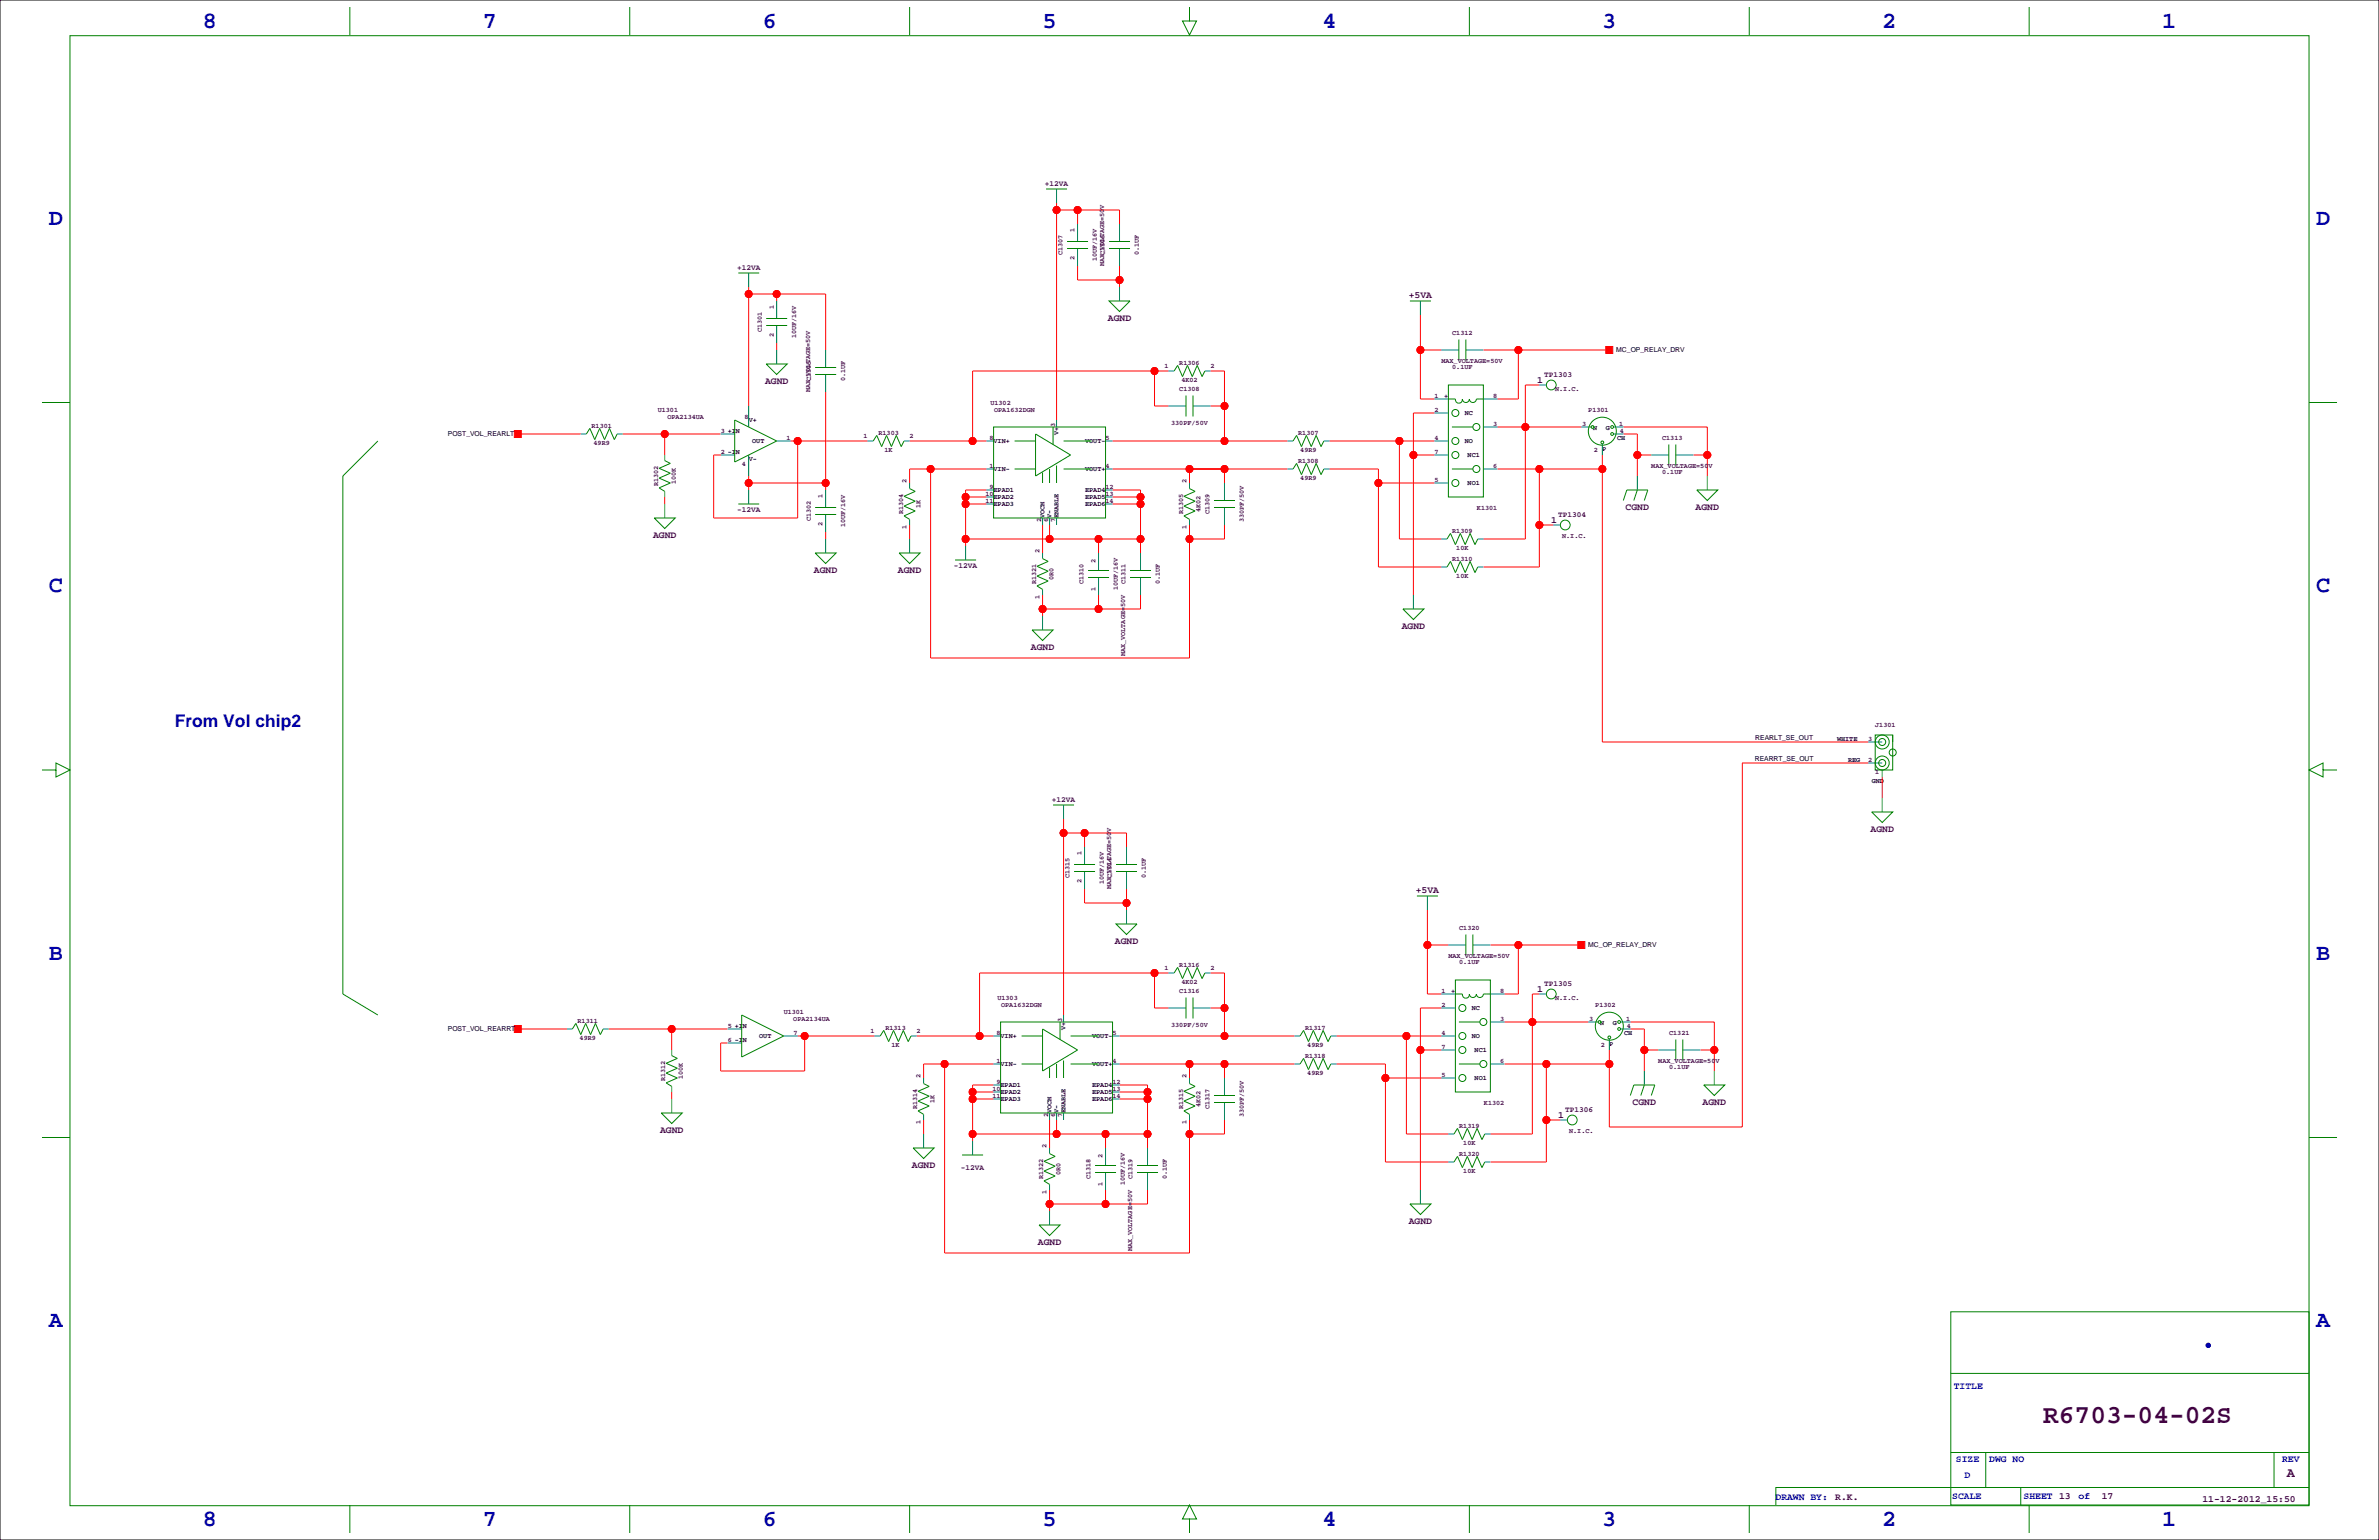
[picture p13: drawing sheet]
<svg xmlns="http://www.w3.org/2000/svg" width="864mm" height="559mm" viewBox="0 0 864 559" stroke-linecap="round" stroke-linejoin="round" font-family="sans-serif">
<defs><g id="words">
<text font-size="9.5" fill="#400040" x="741.7" y="516.5">R6703-04-02S</text>
<g font-size="8.5" fill="#0000a0">
<text x="73.7" y="10">8</text>
<text x="175.3" y="10">7</text>
<text x="276.9" y="10">6</text>
<text x="378.5" y="10">5</text>
<text x="480.1" y="10">4</text>
<text x="581.7" y="10">3</text>
<text x="683.3" y="10">2</text>
<text x="784.9" y="10">1</text>
<text x="17.8" y="81.6">D</text>
<text x="840.7" y="81.6">D</text>
<text x="17.8" y="215">C</text>
<text x="840.7" y="215">C</text>
<text x="17.8" y="348.3">B</text>
<text x="840.7" y="348.3">B</text>
<text x="17.8" y="481.7">A</text>
<text x="840.7" y="481.7">A</text>
<text x="73.7" y="553.8">8</text>
<text x="175.3" y="553.8">7</text>
<text x="276.9" y="553.8">6</text>
<text x="378.5" y="553.8">5</text>
<text x="480.1" y="553.8">4</text>
<text x="581.7" y="553.8">3</text>
<text x="683.3" y="553.8">2</text>
<text x="784.9" y="553.8">1</text>
</g>
<text font-size="6.3" fill="#00c" x="63.4" y="263.6">From Vol chip2</text>
<text font-size="4.9" fill="#400040" x="830.1" y="536.1">A</text>
<g font-size="3.5" fill="#400040">
<text x="511.4" y="108.2">+5VA</text>
<text x="402.2" y="116.3">AGND</text>
<text x="277.7" y="139.2">AGND</text>
<text x="558" y="138.9">1</text>
<text x="590.1" y="184.9">CGND</text>
<text x="615.5" y="184.9">AGND</text>
<text x="563" y="189.7">1</text>
<text x="237.1" y="195">AGND</text>
<text x="295.5" y="207.7">AGND</text>
<text x="326" y="207.7">AGND</text>
<text x="508.8" y="228.1">AGND</text>
<text x="374.2" y="235.7">AGND</text>
<text x="679" y="301.7">AGND</text>
<text x="513.9" y="324.1">+5VA</text>
<text x="404.7" y="342.4">AGND</text>
<text x="558" y="359.9">1</text>
<text x="592.7" y="400.8">CGND</text>
<text x="618.1" y="400.8">AGND</text>
<text x="565.6" y="405.6">1</text>
<text x="239.6" y="410.9">AGND</text>
<text x="331" y="423.6">AGND</text>
<text x="511.4" y="444">AGND</text>
<text x="376.8" y="451.6">AGND</text>
<text x="666.2" y="544.4">R.K.</text>
<text x="762.9" y="544">17</text>
<text x="799.5" y="544.9">11-12-2012_15:50</text>
</g>
<g font-size="3.5" fill="#0000a0">
<text x="709.2" y="504.2">TITLE</text>
<text x="710" y="530.6">SIZE</text>
<text x="722.1" y="530.6">DWG NO</text>
<text x="828.4" y="530.6">REV</text>
<text x="713.2" y="536.2">D</text>
<text x="644.5" y="544.3">DRAWN BY:</text>
<text x="708.7" y="544">SCALE</text>
<text x="734.6" y="544">SHEET 13</text>
<text x="754.5" y="544">of</text>
</g>
<g font-size="2.8" fill="#400040">
<text x="379.3" y="67.3">+12VA</text>
<text x="267.5" y="97.8">+12VA</text>
<text x="560.6" y="136.9">TP1303</text>
<text x="267.5" y="185.7">-12VA</text>
<text x="565.7" y="187.7">TP1304</text>
<text x="346.3" y="206">-12VA</text>
<text x="381.8" y="290.9">+12VA</text>
<text x="560.6" y="357.9">TP1305</text>
<text x="568.2" y="403.6">TP1306</text>
<text x="348.8" y="424.5">-12VA</text>
</g>
<g font-size="2.5" fill="#400040">
<text x="390.1" y="84.3" transform="rotate(-90 390.1 84.3)">1</text>
<text x="385.8" y="92.6" transform="rotate(-90 385.8 92.6)">C1307</text>
<text x="390.1" y="94.4" transform="rotate(-90 390.1 94.4)">2</text>
<text x="398.2" y="94.8" transform="rotate(-90 398.2 94.8)">10UF/16V</text>
<text x="401" y="92.6" transform="rotate(-90 401 92.6)">C1306</text>
<text x="413.4" y="92.6" transform="rotate(-90 413.4 92.6)">0.1UF</text>
<text x="400.8" y="96.5" transform="rotate(-90 400.8 96.5)">MAX_VOLTAGE=50V</text>
<text x="280.9" y="112.3" transform="rotate(-90 280.9 112.3)">1</text>
<text x="276.5" y="120.5" transform="rotate(-90 276.5 120.5)">C1301</text>
<text x="280.9" y="122.4" transform="rotate(-90 280.9 122.4)">2</text>
<text x="289" y="122.8" transform="rotate(-90 289 122.8)">10UF/16V</text>
<text x="527.2" y="121.6">C1312</text>
<text x="523.2" y="131.6">MAX_VOLTAGE=50V</text>
<text x="422.7" y="133.5">1</text>
<text x="428.1" y="132.3">R1306</text>
<text x="439.4" y="133.5">2</text>
<text x="527.2" y="134">0.1UF</text>
<text x="294.1" y="142.2" transform="rotate(-90 294.1 142.2)">MAX_VOLTAGE=50V</text>
<text x="294.3" y="138.3" transform="rotate(-90 294.3 138.3)">C1305</text>
<text x="306.8" y="138.3" transform="rotate(-90 306.8 138.3)">0.1UF</text>
<text x="428.1" y="141.9">C1308</text>
<text x="428.8" y="138.6">4K02</text>
<text x="564.5" y="141.7">N.I.C.</text>
<text x="238.8" y="149.4">U1301</text>
<text x="359.5" y="146.8">U1302</text>
<text x="360.9" y="149.4">OPA1632DGN</text>
<text x="520.7" y="144.3">1</text>
<text x="520.7" y="149.4">2</text>
<text x="542.1" y="144.3">8</text>
<text x="576.6" y="149.4">P1301</text>
<text x="214.7" y="155.1">R1301</text>
<text x="242.3" y="151.9">OPA2134UA</text>
<text x="270.3" y="151.9">8</text>
<text x="383" y="154.9" transform="rotate(-90 383 154.9)">3</text>
<text x="425.1" y="154.4">330PF/50V</text>
<text x="542.1" y="154.4">3</text>
<text x="574.3" y="154.4">3</text>
<text x="587.8" y="154.4">1</text>
<text x="215.5" y="161.5">49R9</text>
<text x="261.6" y="157">3 +IN</text>
<text x="285.5" y="159.5">1</text>
<text x="313.5" y="158.9">1</text>
<text x="318.9" y="157.7">R1303</text>
<text x="330.2" y="158.9">2</text>
<text x="359.2" y="159.5">8</text>
<text x="401.3" y="159.5">5</text>
<text x="471.3" y="157.7">R1307</text>
<text x="520.7" y="159.5">4</text>
<text x="588.1" y="157">4</text>
<text x="603.4" y="159.7">C1313</text>
<text x="261.6" y="164.6">2 -IN</text>
<text x="321.1" y="164">1K</text>
<text x="471.3" y="167.8">R1308</text>
<text x="472" y="164">49R9</text>
<text x="520.7" y="164.6">7</text>
<text x="578.6" y="164.2">2</text>
<text x="269.2" y="169.3">4</text>
<text x="359.2" y="169.7">1</text>
<text x="401.3" y="169.7">4</text>
<text x="542.1" y="169.7">6</text>
<text x="599.4" y="169.7">MAX_VOLTAGE=50V</text>
<text x="603.4" y="172.1">0.1UF</text>
<text x="238.9" y="176.4" transform="rotate(-90 238.9 176.4)">R1302</text>
<text x="245.3" y="175.7" transform="rotate(-90 245.3 175.7)">100K</text>
<text x="329.1" y="175.3" transform="rotate(-90 329.1 175.3)">2</text>
<text x="357.7" y="179.8">10</text>
<text x="359.2" y="177.3">9</text>
<text x="401.3" y="179.8">13</text>
<text x="401.3" y="177.3">12</text>
<text x="430.7" y="175.3" transform="rotate(-90 430.7 175.3)">2</text>
<text x="472" y="174.2">49R9</text>
<text x="520.7" y="174.8">5</text>
<text x="298.6" y="180.8" transform="rotate(-90 298.6 180.8)">1</text>
<text x="334.2" y="184.4" transform="rotate(-90 334.2 184.4)">1K</text>
<text x="357.7" y="182.4">11</text>
<text x="401.3" y="182.4">14</text>
<text x="435.8" y="185.8" transform="rotate(-90 435.8 185.8)">4K02</text>
<text x="536.2" y="184.9">K1301</text>
<text x="294.3" y="189.1" transform="rotate(-90 294.3 189.1)">C1302</text>
<text x="298.6" y="191" transform="rotate(-90 298.6 191)">2</text>
<text x="306.8" y="191.3" transform="rotate(-90 306.8 191.3)">10UF/16V</text>
<text x="327.8" y="186.6" transform="rotate(-90 327.8 186.6)">R1304</text>
<text x="329.1" y="192" transform="rotate(-90 329.1 192)">1</text>
<text x="378" y="189.4" transform="rotate(-90 378 189.4)">2</text>
<text x="380.5" y="189.4" transform="rotate(-90 380.5 189.4)">6</text>
<text x="383" y="189.4" transform="rotate(-90 383 189.4)">7</text>
<text x="429.4" y="186.6" transform="rotate(-90 429.4 186.6)">R1305</text>
<text x="430.7" y="192" transform="rotate(-90 430.7 192)">1</text>
<text x="439.1" y="186.6" transform="rotate(-90 439.1 186.6)">C1309</text>
<text x="451.5" y="189.5" transform="rotate(-90 451.5 189.5)">330PF/50V</text>
<text x="527.2" y="193.2">R1309</text>
<text x="567.1" y="195.1">N.I.C.</text>
<text x="377.4" y="200.7" transform="rotate(-90 377.4 200.7)">2</text>
<text x="527.2" y="203.4">R1310</text>
<text x="528.6" y="199.6">10K</text>
<text x="397.7" y="204.2" transform="rotate(-90 397.7 204.2)">2</text>
<text x="528.6" y="209.7">10K</text>
<text x="376.1" y="212" transform="rotate(-90 376.1 212)">R1321</text>
<text x="382.5" y="210.5" transform="rotate(-90 382.5 210.5)">0R0</text>
<text x="393.4" y="212" transform="rotate(-90 393.4 212)">C1310</text>
<text x="397.7" y="214.3" transform="rotate(-90 397.7 214.3)">1</text>
<text x="405.8" y="214.2" transform="rotate(-90 405.8 214.2)">10UF/16V</text>
<text x="408.6" y="212" transform="rotate(-90 408.6 212)">C1311</text>
<text x="421.1" y="212" transform="rotate(-90 421.1 212)">0.1UF</text>
<text x="377.4" y="217.4" transform="rotate(-90 377.4 217.4)">1</text>
<text x="408.4" y="238.1" transform="rotate(-90 408.4 238.1)">MAX_VOLTAGE=50V</text>
<text x="680.7" y="263.7">J1301</text>
<text x="678.2" y="268.7">3</text>
<text x="678.2" y="276.4">2</text>
<text x="680.7" y="281">1</text>
<text x="392.6" y="310.4" transform="rotate(-90 392.6 310.4)">1</text>
<text x="388.3" y="318.7" transform="rotate(-90 388.3 318.7)">C1315</text>
<text x="392.6" y="320.5" transform="rotate(-90 392.6 320.5)">2</text>
<text x="400.7" y="320.9" transform="rotate(-90 400.7 320.9)">10UF/16V</text>
<text x="403.4" y="322.6" transform="rotate(-90 403.4 322.6)">MAX_VOLTAGE=50V</text>
<text x="403.5" y="318.7" transform="rotate(-90 403.5 318.7)">C1314</text>
<text x="416" y="318.7" transform="rotate(-90 416 318.7)">0.1UF</text>
<text x="529.7" y="337.5">C1320</text>
<text x="525.8" y="347.5">MAX_VOLTAGE=50V</text>
<text x="422.7" y="352">1</text>
<text x="428.1" y="350.7">R1316</text>
<text x="439.4" y="352">2</text>
<text x="529.7" y="349.9">0.1UF</text>
<text x="428.8" y="357.1">4K02</text>
<text x="362.1" y="362.7">U1303</text>
<text x="363.4" y="365.3">OPA1632DGN</text>
<text x="428.1" y="360.4">C1316</text>
<text x="523.2" y="360.2">1</text>
<text x="523.2" y="365.3">2</text>
<text x="544.6" y="360.2">8</text>
<text x="564.5" y="362.7">N.I.C.</text>
<text x="579.1" y="365.3">P1302</text>
<text x="209.7" y="371">R1311</text>
<text x="284.5" y="367.8">U1301</text>
<text x="288" y="370.3">OPA2134UA</text>
<text x="385.6" y="370.8" transform="rotate(-90 385.6 370.8)">3</text>
<text x="544.6" y="370.3">3</text>
<text x="576.8" y="370.3">3</text>
<text x="590.3" y="370.3">1</text>
<text x="210.4" y="377.4">49R9</text>
<text x="264.2" y="372.9">5 +IN</text>
<text x="264.2" y="378">6 -IN</text>
<text x="288.1" y="375.4">7</text>
<text x="316" y="374.8">1</text>
<text x="321.4" y="373.6">R1313</text>
<text x="332.7" y="374.8">2</text>
<text x="361.7" y="375.4">8</text>
<text x="403.9" y="375.4">5</text>
<text x="425.1" y="372.8">330PF/50V</text>
<text x="473.8" y="373.6">R1317</text>
<text x="523.2" y="375.4">4</text>
<text x="590.6" y="372.9">4</text>
<text x="605.9" y="375.6">C1321</text>
<text x="323.6" y="379.9">1K</text>
<text x="473.8" y="383.7">R1318</text>
<text x="474.6" y="379.9">49R9</text>
<text x="523.2" y="380.5">7</text>
<text x="581.2" y="380.1">2</text>
<text x="361.7" y="385.6">1</text>
<text x="403.9" y="385.6">4</text>
<text x="544.6" y="385.6">6</text>
<text x="602" y="385.6">MAX_VOLTAGE=50V</text>
<text x="605.9" y="388">0.1UF</text>
<text x="241.5" y="392.3" transform="rotate(-90 241.5 392.3)">R1312</text>
<text x="247.8" y="391.6" transform="rotate(-90 247.8 391.6)">100K</text>
<text x="334.2" y="391.2" transform="rotate(-90 334.2 391.2)">2</text>
<text x="360.3" y="395.7">10</text>
<text x="361.7" y="393.2">9</text>
<text x="403.9" y="395.7">13</text>
<text x="403.9" y="393.2">12</text>
<text x="430.7" y="391.2" transform="rotate(-90 430.7 391.2)">2</text>
<text x="474.6" y="390.1">49R9</text>
<text x="523.2" y="390.7">5</text>
<text x="339.3" y="400.3" transform="rotate(-90 339.3 400.3)">1K</text>
<text x="360.3" y="398.3">11</text>
<text x="403.9" y="398.3">14</text>
<text x="435.8" y="401.7" transform="rotate(-90 435.8 401.7)">4K02</text>
<text x="538.7" y="400.8">K1302</text>
<text x="332.9" y="402.5" transform="rotate(-90 332.9 402.5)">R1314</text>
<text x="334.2" y="407.9" transform="rotate(-90 334.2 407.9)">1</text>
<text x="380.5" y="405.3" transform="rotate(-90 380.5 405.3)">2</text>
<text x="383" y="405.3" transform="rotate(-90 383 405.3)">6</text>
<text x="385.6" y="405.3" transform="rotate(-90 385.6 405.3)">7</text>
<text x="429.4" y="402.5" transform="rotate(-90 429.4 402.5)">R1315</text>
<text x="430.7" y="407.9" transform="rotate(-90 430.7 407.9)">1</text>
<text x="439.1" y="402.5" transform="rotate(-90 439.1 402.5)">C1317</text>
<text x="451.5" y="405.4" transform="rotate(-90 451.5 405.4)">330PF/50V</text>
<text x="529.7" y="409.1">R1319</text>
<text x="569.6" y="411">N.I.C.</text>
<text x="379.9" y="416.6" transform="rotate(-90 379.9 416.6)">2</text>
<text x="529.7" y="419.3">R1320</text>
<text x="531.2" y="415.5">10K</text>
<text x="400.2" y="420.1" transform="rotate(-90 400.2 420.1)">2</text>
<text x="531.2" y="425.6">10K</text>
<text x="378.6" y="427.9" transform="rotate(-90 378.6 427.9)">R1322</text>
<text x="385" y="426.4" transform="rotate(-90 385 426.4)">0R0</text>
<text x="395.9" y="427.9" transform="rotate(-90 395.9 427.9)">C1318</text>
<text x="400.2" y="430.2" transform="rotate(-90 400.2 430.2)">1</text>
<text x="408.4" y="430.1" transform="rotate(-90 408.4 430.1)">10UF/16V</text>
<text x="411.2" y="427.9" transform="rotate(-90 411.2 427.9)">C1319</text>
<text x="423.6" y="427.9" transform="rotate(-90 423.6 427.9)">0.1UF</text>
<text x="379.9" y="433.3" transform="rotate(-90 379.9 433.3)">1</text>
<text x="411" y="454" transform="rotate(-90 411 454)">MAX_VOLTAGE=50V</text>
</g>
<g font-size="2.5">
<text x="586.7" y="127.9">MC_OP_RELAY_DRV</text>
<text x="524.3" y="144.3">+</text>
<text x="271.8" y="153.2">V+</text>
<text x="531.7" y="150.6">NC</text>
<text x="578.4" y="156">N</text>
<text x="582.9" y="156">G</text>
<text x="162.6" y="158.4">POST_VOL_REARLT</text>
<text x="273.1" y="160.8">OUT</text>
<text x="360.7" y="160.7">VIN+</text>
<text x="384.2" y="157.9" transform="rotate(-90 384.2 157.9)">V+</text>
<text x="393.9" y="160.7">VOUT-</text>
<text x="531.7" y="160.8">NO</text>
<text x="587" y="159.5">CH</text>
<text x="271.8" y="167.1">V-</text>
<text x="532.8" y="165.9">NC1</text>
<text x="581.7" y="163.6">P</text>
<text x="360.7" y="170.9">VIN-</text>
<text x="393.9" y="170.9">VOUT+</text>
<text x="360.7" y="178.5">EPAD1</text>
<text x="393.9" y="178.5">EPAD4</text>
<text x="532.8" y="176">NO1</text>
<text x="360.7" y="183.6">EPAD3</text>
<text x="360.7" y="181">EPAD2</text>
<text x="393.9" y="183.6">EPAD6</text>
<text x="393.9" y="181">EPAD5</text>
<text x="379.2" y="188" transform="rotate(-90 379.2 188)">VOCM</text>
<text x="381.7" y="188" transform="rotate(-90 381.7 188)">V-</text>
<text x="384.2" y="188" transform="rotate(-90 384.2 188)">ENABLE</text>
<text x="637.2" y="268.5">REARLT_SE_OUT</text>
<text x="666.9" y="268.7">WHITE</text>
<text x="637" y="276.1">REARRT_SE_OUT</text>
<text x="670.9" y="276.4">REG</text>
<text x="679.5" y="284">GND</text>
<text x="576.6" y="343.8">MC_OP_RELAY_DRV</text>
<text x="526.8" y="360.2">+</text>
<text x="534.2" y="366.5">NC</text>
<text x="580.9" y="371.9">N</text>
<text x="585.5" y="371.9">G</text>
<text x="162.6" y="374.3">POST_VOL_REARRT</text>
<text x="275.6" y="376.7">OUT</text>
<text x="363.2" y="376.6">VIN+</text>
<text x="386.8" y="373.8" transform="rotate(-90 386.8 373.8)">V+</text>
<text x="396.5" y="376.6">VOUT-</text>
<text x="534.2" y="376.7">NO</text>
<text x="589.5" y="375.4">CH</text>
<text x="535.3" y="381.8">NC1</text>
<text x="584.2" y="379.5">P</text>
<text x="363.2" y="386.8">VIN-</text>
<text x="396.5" y="386.8">VOUT+</text>
<text x="363.2" y="394.4">EPAD1</text>
<text x="396.5" y="394.4">EPAD4</text>
<text x="535.3" y="391.9">NO1</text>
<text x="363.2" y="399.5">EPAD3</text>
<text x="363.2" y="396.9">EPAD2</text>
<text x="396.5" y="399.5">EPAD6</text>
<text x="396.5" y="396.9">EPAD5</text>
<text x="381.7" y="403.9" transform="rotate(-90 381.7 403.9)">VOCM</text>
<text x="384.2" y="403.9" transform="rotate(-90 384.2 403.9)">V-</text>
<text x="386.8" y="403.9" transform="rotate(-90 386.8 403.9)">ENABLE</text>
</g>
</g></defs>
<path d="M0 0h863.6v558.8h-863.6z" fill="none" stroke="#000" stroke-width=".36"/>
<g fill="none" stroke="#f00" stroke-width=".36">
<path d="M383.5 73.7v78.7M383.5 76.2h22.9v5.1M391.2 76.2v5.1M391.2 96.5v5.1h15.2M406.4 96.5v7.6M271.8 106.7h27.9v20.3M271.8 104.1v43.2M281.9 106.7v2.5M515.6 114.3v30.5h5.1M281.9 124.5v2.5M419.1 134.6v12.7h5.1M424.2 134.6h-71.1v25.4"/>
<path d="M439.4 134.6h5.1v25.4M515.6 127h7.6M538.5 127h45.7M551.2 127v17.8h-7.6M558.8 139.7h-5.1v55.9h-15.2M188 157.5h22.8M226.1 157.5h35.5M241.3 157.5v7.6M299.7 142.2v35.6M439.4 147.3h5.1M520.7 149.9h-7.6v66M543.6 154.9h30.4"/>
<path d="M589.3 154.9h30.5v17.8M589.3 157.5h5.1v15.2M271.8 175.3h27.9M271.8 172.7v5.1M287 160h28M289.6 160v28h-30.5v-22.9h2.5M330.2 160h27.9M337.8 170.2v68.6h94v-48.3M358.1 177.8h-7.6v20.3M358.1 170.2h-27.9v5.1M403.9 177.8h10.1v22.9M403.9 170.2h63.5"/>
<path d="M403.9 160h63.5M431.8 170.2v5.1M444.5 170.2v5.1M482.6 170.2h17.8v35.5h22.8M482.6 160h38.1M500.4 175.3h20.3M508 160v35.6h15.2M513.1 165.1h7.6M543.6 170.2h38.1M558.8 170.2v35.5h-20.3M581.7 165.1v104.1h96.5M594.4 165.1h5"/>
<path d="M614.7 165.1h5.1M241.3 180.3v2.6M299.7 193v2.6M330.2 190.5v5.1M350.5 180.3h7.6M350.5 182.9h7.6M350.5 195.6h63.5M378.5 190.5v10.2M381 190.5v5.1M398.8 195.6v5.1M403.9 180.3h10.1M403.9 182.9h10.1"/>
<path d="M444.5 190.5v5.1h-12.7M558.8 190.5h5.1M378.5 215.9v7.6M398.8 215.9v5.1M414 215.9v5.1h-35.5M678.2 276.9h-45.7v132h-48.3v-27.9M386.1 297.2v71.1M683.3 281.9v7.7M386.1 302.3h22.8v5M393.7 302.3v5M393.7 322.6v5.1h15.2M408.9 322.6v7.6"/>
<path d="M518.2 330.2v30.5h5M419.1 353.1v12.7h5.1M424.2 353.1h-68.6v22.8M439.4 353.1h5.1v22.8M518.2 342.9h7.6M541 342.9h33M551.2 342.9v17.8h-5.1M188 373.4h17.7M221 373.4h43.2M243.8 373.4v7.6M289.6 375.9h27.9M292.1 375.9v12.7h-30.5v-10.1h2.6"/>
<path d="M332.7 375.9h28M406.4 375.9h63.5M439.4 365.8h5.1M485.1 375.9h38.1M510.5 375.9v35.6h15.3M523.2 365.8h-7.6v66M546.1 370.8h30.5M558.8 360.7h-2.5v50.8h-15.3M591.8 370.8h30.5v17.8M591.8 373.4h5.1v15.2M243.8 396.2v2.6M342.9 386.1v68.6h88.9v-48.3"/>
<path d="M353.1 398.8h7.6M353.1 396.2h7.6M360.7 386.1h-25.4v5.1M360.7 393.7h-7.6v20.3M406.4 393.7h10.2v22.9M406.4 386.1h63.5M406.4 398.8h10.2M406.4 396.2h10.2M431.8 386.1v5.1M444.5 386.1v5.1M485.1 386.1h17.8v35.5h22.9M502.9 391.2h20.3"/>
<path d="M515.6 381h7.6M546.1 386.1h38.1M561.3 386.1v35.5h-20.3M596.9 381h5.1M617.2 381h5.1M335.3 406.4v5.1M353.1 411.5h63.5M381 406.4v10.2M383.5 406.4v5.1M401.3 411.5v5.1M444.5 406.4v5.1h-12.7M561.3 406.4h5.1"/>
<path d="M381 431.8v7.6M401.3 431.8v5.1M416.6 431.8v5.1h-35.6"/>
<circle cx="383.5" cy="76.2" r="1.27"/>
<circle cx="391.2" cy="76.2" r="1.27"/>
<circle cx="271.8" cy="106.7" r="1.27"/>
<circle cx="281.9" cy="106.7" r="1.27"/>
<circle cx="406.4" cy="101.6" r="1.27"/>
<circle cx="419.1" cy="134.6" r="1.27"/>
<circle cx="515.6" cy="127" r="1.27"/>
<circle cx="551.2" cy="127" r="1.27"/>
<circle cx="241.3" cy="157.5" r="1.27"/>
<circle cx="444.5" cy="147.3" r="1.27"/>
<circle cx="553.7" cy="154.9" r="1.27"/>
<circle cx="271.8" cy="175.3" r="1.27"/>
<circle cx="289.6" cy="160" r="1.27"/>
<circle cx="299.7" cy="175.3" r="1.27"/>
<circle cx="337.8" cy="170.2" r="1.27"/>
<circle cx="353.1" cy="160" r="1.27"/>
<circle cx="431.8" cy="170.2" r="1.27"/>
<circle cx="444.5" cy="160" r="1.27"/>
<circle cx="444.5" cy="170.2" r="1.27"/>
<circle cx="500.4" cy="175.3" r="1.27"/>
<circle cx="508" cy="160" r="1.27"/>
<circle cx="513.1" cy="165.1" r="1.27"/>
<circle cx="558.8" cy="170.2" r="1.27"/>
<circle cx="581.7" cy="170.2" r="1.27"/>
<circle cx="594.4" cy="165.1" r="1.27"/>
<circle cx="619.8" cy="165.1" r="1.27"/>
<circle cx="350.5" cy="180.3" r="1.27"/>
<circle cx="350.5" cy="182.9" r="1.27"/>
<circle cx="350.5" cy="195.6" r="1.27"/>
<circle cx="381" cy="195.6" r="1.27"/>
<circle cx="398.8" cy="195.6" r="1.27"/>
<circle cx="414" cy="180.3" r="1.27"/>
<circle cx="414" cy="182.9" r="1.27"/>
<circle cx="414" cy="195.6" r="1.27"/>
<circle cx="431.8" cy="195.6" r="1.27"/>
<circle cx="558.8" cy="190.5" r="1.27"/>
<circle cx="378.5" cy="221" r="1.27"/>
<circle cx="398.8" cy="221" r="1.27"/>
<circle cx="386.1" cy="302.3" r="1.27"/>
<circle cx="393.7" cy="302.3" r="1.27"/>
<circle cx="408.9" cy="327.7" r="1.27"/>
<circle cx="419.1" cy="353.1" r="1.27"/>
<circle cx="518.2" cy="342.9" r="1.27"/>
<circle cx="551.2" cy="342.9" r="1.27"/>
<circle cx="243.8" cy="373.4" r="1.27"/>
<circle cx="292.1" cy="375.9" r="1.27"/>
<circle cx="355.6" cy="375.9" r="1.27"/>
<circle cx="444.5" cy="365.8" r="1.27"/>
<circle cx="444.5" cy="375.9" r="1.27"/>
<circle cx="510.5" cy="375.9" r="1.27"/>
<circle cx="556.3" cy="370.8" r="1.27"/>
<circle cx="342.9" cy="386.1" r="1.27"/>
<circle cx="353.1" cy="398.8" r="1.27"/>
<circle cx="353.1" cy="396.2" r="1.27"/>
<circle cx="416.6" cy="398.8" r="1.27"/>
<circle cx="416.6" cy="396.2" r="1.27"/>
<circle cx="431.8" cy="386.1" r="1.27"/>
<circle cx="444.5" cy="386.1" r="1.27"/>
<circle cx="502.9" cy="391.2" r="1.27"/>
<circle cx="515.6" cy="381" r="1.27"/>
<circle cx="561.3" cy="386.1" r="1.27"/>
<circle cx="584.2" cy="386.1" r="1.27"/>
<circle cx="596.9" cy="381" r="1.27"/>
<circle cx="622.3" cy="381" r="1.27"/>
<circle cx="353.1" cy="411.5" r="1.27"/>
<circle cx="383.5" cy="411.5" r="1.27"/>
<circle cx="401.3" cy="411.5" r="1.27"/>
<circle cx="416.6" cy="411.5" r="1.27"/>
<circle cx="431.8" cy="411.5" r="1.27"/>
<circle cx="561.3" cy="406.4" r="1.27"/>
<circle cx="381" cy="436.9" r="1.27"/>
<circle cx="401.3" cy="436.9" r="1.27"/>
</g>
<g fill="#f00" stroke="#f00" stroke-width=".36">
<path d="M186.7 156.2h2.5v2.6h-2.5z" fill-rule="evenodd"/>
<path d="M186.7 372.1h2.5v2.5h-2.5z" fill-rule="evenodd"/>
<path d="M582.9 125.7h2.6v2.6h-2.6z" fill-rule="evenodd"/>
<path d="M572.8 341.6h2.5v2.6h-2.5z" fill-rule="evenodd"/>
<circle cx="398.8" cy="221" r="1.27"/>
<circle cx="378.5" cy="221" r="1.27"/>
<circle cx="401.3" cy="436.9" r="1.27"/>
<circle cx="381" cy="436.9" r="1.27"/>
<circle cx="299.7" cy="175.3" r="1.27"/>
<circle cx="271.8" cy="175.3" r="1.27"/>
<circle cx="281.9" cy="106.7" r="1.27"/>
<circle cx="271.8" cy="106.7" r="1.27"/>
<circle cx="431.8" cy="411.5" r="1.27"/>
<circle cx="342.9" cy="386.1" r="1.27"/>
<circle cx="401.3" cy="411.5" r="1.27"/>
<circle cx="416.6" cy="396.2" r="1.27"/>
<circle cx="416.6" cy="398.8" r="1.27"/>
<circle cx="416.6" cy="411.5" r="1.27"/>
<circle cx="383.5" cy="411.5" r="1.27"/>
<circle cx="353.1" cy="396.2" r="1.27"/>
<circle cx="353.1" cy="398.8" r="1.27"/>
<circle cx="353.1" cy="411.5" r="1.27"/>
<circle cx="391.2" cy="76.2" r="1.27"/>
<circle cx="383.5" cy="76.2" r="1.27"/>
<circle cx="398.8" cy="195.6" r="1.27"/>
<circle cx="414" cy="180.3" r="1.27"/>
<circle cx="414" cy="182.9" r="1.27"/>
<circle cx="414" cy="195.6" r="1.27"/>
<circle cx="381" cy="195.6" r="1.27"/>
<circle cx="350.5" cy="180.3" r="1.27"/>
<circle cx="350.5" cy="182.9" r="1.27"/>
<circle cx="350.5" cy="195.6" r="1.27"/>
<circle cx="431.8" cy="170.2" r="1.27"/>
<circle cx="444.5" cy="170.2" r="1.27"/>
<circle cx="444.5" cy="160" r="1.27"/>
<circle cx="444.5" cy="147.3" r="1.27"/>
<circle cx="419.1" cy="134.6" r="1.27"/>
<circle cx="353.1" cy="160" r="1.27"/>
<circle cx="431.8" cy="195.6" r="1.27"/>
<circle cx="337.8" cy="170.2" r="1.27"/>
<circle cx="502.9" cy="391.2" r="1.27"/>
<circle cx="510.5" cy="375.9" r="1.27"/>
<circle cx="553.7" cy="154.9" r="1.27"/>
<circle cx="556.3" cy="370.8" r="1.27"/>
<circle cx="406.4" cy="101.6" r="1.27"/>
<circle cx="622.3" cy="381" r="1.27"/>
<circle cx="596.9" cy="381" r="1.27"/>
<circle cx="515.6" cy="381" r="1.27"/>
<circle cx="408.9" cy="327.7" r="1.27"/>
<circle cx="518.2" cy="342.9" r="1.27"/>
<circle cx="444.5" cy="375.9" r="1.27"/>
<circle cx="444.5" cy="365.8" r="1.27"/>
<circle cx="386.1" cy="302.3" r="1.27"/>
<circle cx="393.7" cy="302.3" r="1.27"/>
<circle cx="619.8" cy="165.1" r="1.27"/>
<circle cx="594.4" cy="165.1" r="1.27"/>
<circle cx="513.1" cy="165.1" r="1.27"/>
<circle cx="515.6" cy="127" r="1.27"/>
<circle cx="419.1" cy="353.1" r="1.27"/>
<circle cx="355.6" cy="375.9" r="1.27"/>
<circle cx="241.3" cy="157.5" r="1.27"/>
<circle cx="243.8" cy="373.4" r="1.27"/>
<circle cx="508" cy="160" r="1.27"/>
<circle cx="500.4" cy="175.3" r="1.27"/>
<circle cx="289.6" cy="160" r="1.27"/>
<circle cx="292.1" cy="375.9" r="1.27"/>
<circle cx="551.2" cy="127" r="1.27"/>
<circle cx="444.5" cy="386.1" r="1.27"/>
<circle cx="431.8" cy="386.1" r="1.27"/>
<circle cx="551.2" cy="342.9" r="1.27"/>
<circle cx="558.8" cy="190.5" r="1.27"/>
<circle cx="581.7" cy="170.2" r="1.27"/>
<circle cx="558.8" cy="170.2" r="1.27"/>
<circle cx="561.3" cy="406.4" r="1.27"/>
<circle cx="584.2" cy="386.1" r="1.27"/>
<circle cx="561.3" cy="386.1" r="1.27"/>
</g>
<g fill="none" stroke="#008080" stroke-width=".36">
<path d="M383.5 68.6v5.1M271.8 99.1v5M391.2 81.3v6.3M391.2 90.2v6.3M406.4 81.3v6.3M406.4 90.2v6.3M281.9 109.2v6.4M281.9 118.1v6.4M406.4 104.1v5.1M515.6 109.2v5.1M281.9 127v5.1M299.7 127v6.3"/>
<path d="M299.7 135.9v6.3M424.2 134.6h2M437.4 134.6h2M523.2 127h6.4M532.1 127h6.4M558.8 139.7h2.5M210.8 157.5h2.1M224 157.5h2.1M261.6 157.5h5.1M271.8 147.3v7.6M383.5 152.4v2.5M424.2 147.3h6.3"/>
<path d="M433.1 147.3h6.3M520.7 144.8h5.1M520.7 149.9h5.1M538.5 154.9h5.1M538.5 144.8h5.1M574 154.9h3.6M585.7 154.9h3.6M585.7 157.5h3.6M241.3 165.1v2M241.3 178.3v2M261.6 165.1h5.1M271.8 165.1v7.6"/>
<path d="M271.8 177.8v5.1M281.9 160h5.1M299.7 177.8v6.3M315 160h2M328.2 160h2M330.2 175.3v2M358.1 160h2.6M358.1 170.2h2.6M358.1 177.8h2.6M401.3 160h2.6M401.3 170.2h2.6M401.3 177.8h2.6"/>
<path d="M431.8 175.3v2M444.5 175.3v6.3M467.4 160h2M467.4 170.2h2M480.6 160h2M480.6 170.2h2M520.7 165.1h5.1M520.7 160h5.1M520.7 175.3h5.1M538.5 170.2h5.1M581.7 161v4.1M594.4 172.7v5.1"/>
<path d="M599.4 165.1h6.4M608.3 165.1h6.4M619.8 172.7v5.1M241.3 182.9v5.1M299.7 186.7v6.3M299.7 195.6v5.1M330.2 188.5v2M330.2 195.6v5.1M350.5 198.1v5.1M358.1 182.9h2.6M358.1 180.3h2.6M378.5 188v2.5"/>
<path d="M381 188v2.5M383.5 188v2.5M401.3 182.9h2.6M401.3 180.3h2.6M431.8 188.5v2M444.5 184.1v6.4M523.2 195.6h2.1M536.4 195.6h2.1M563.9 190.5h2.5M378.5 200.7v2M378.5 213.9v2M398.8 200.7v6.3"/>
<path d="M398.8 209.6v6.3M414 200.7v6.3M414 209.6v6.3M513.1 215.9v5.1M523.2 205.7h2.1M536.4 205.7h2.1M378.5 223.5v5.1M678.2 269.2h5.1M678.2 276.9h5.1M683.3 279.4v2.5M386.1 292.1v5.1M683.3 289.6v5"/>
<path d="M393.7 307.3v6.4M393.7 316.2v6.4M408.9 307.3v6.4M408.9 316.2v6.4M408.9 330.2v5.1M518.2 325.1v5.1M424.2 353.1h2M437.4 353.1h2M525.8 342.9h6.3M534.7 342.9h6.3M205.7 373.4h2.1M218.9 373.4h2.1"/>
<path d="M264.2 373.4h5M264.2 378.5h5M284.5 375.9h5.1M317.5 375.9h2M330.7 375.9h2M360.7 375.9h2.5M386.1 368.3v2.5M403.9 375.9h2.5M424.2 365.8h6.3M433.1 365.8h6.3M469.9 375.9h2M483.1 375.9h2"/>
<path d="M523.2 375.9h5.1M523.2 365.8h5.1M523.2 360.7h5.1M541 370.8h5.1M541 360.7h5.1M558.8 360.7h2.5M576.6 370.8h3.5M584.2 376.9v4.1M588.3 373.4h3.5M588.3 370.8h3.5M243.8 381v2M243.8 394.2v2"/>
<path d="M243.8 398.8v5.1M335.3 391.2v2M360.7 398.8h2.5M360.7 396.2h2.5M360.7 393.7h2.5M360.7 386.1h2.5M403.9 398.8h2.5M403.9 396.2h2.5M403.9 393.7h2.5M403.9 386.1h2.5M431.8 391.2v2M444.5 391.2v6.3"/>
<path d="M469.9 386.1h2M483.1 386.1h2M523.2 381h5.1M523.2 391.2h5.1M541 386.1h5.1M596.9 388.6v5.1M602 381h6.3M610.9 381h6.3M622.3 388.6v5.1M335.3 404.4v2M335.3 411.5v5.1M353.1 414v5.1"/>
<path d="M381 403.9v2.5M381 416.6v2M383.5 403.9v2.5M386.1 403.9v2.5M401.3 416.6v6.3M416.6 416.6v6.3M431.8 404.4v2M444.5 400v6.4M525.8 411.5h2M539 411.5h2M566.4 406.4h2.6M381 429.8v2"/>
<path d="M381 439.4v5.1M401.3 425.4v6.4M416.6 425.4v6.4M515.6 431.8v5.1M525.8 421.6h2M539 421.6h2"/>
</g>
<g fill="none" stroke="#008000" stroke-width=".36">
<path d="M25.4 13h812.8v533.4h-812.8zM127 2.5v10.2M228.6 2.5v10.2M330.2 2.5v10.2M431.8 2.5v5.1h2.5l-2.5 5.1-2.5-5.1h2.5M533.4 2.5v10.2M635 2.5v10.2M736.6 2.5v10.2M379.7 68.6h7.6M268 99.1h7.6M387.3 87.6h7.7M387.3 90.2h7.7"/>
<path d="M402.6 87.6h7.6M402.6 90.2h7.6M278.1 115.6h7.7M278.1 118.1h7.7M402.6 109.2h7.6l-3.8 3.8zM511.8 109.2h7.6M278.1 132.1h7.7l-3.9 3.8zM295.9 135.9h7.6M295.9 133.3h7.6M426.2 134.6l1.3-2 1.8 4.1 1.7-4.1 1.8 4.1 1.8-4.1 1.8 4.1 1-2.1M525.8 139.7h12.7v40.6h-12.7zM529.6 123.2v7.6"/>
<path d="M532.1 123.2v7.6M562.6 139.7h.1M565.1 139.7h.1M566.4 139.7h.1M15.2 146.1h10.2M212.9 157.5l1.2-2.1 1.8 4.1 1.8-4.1 1.8 4.1 1.7-4.1 1.8 4.1 1-2M266.7 152.4l15.2 7.6-15.2 7.6zM360.7 154.9h40.6v33.1h-40.6zM375.9 157.5l12.7 7.6-12.7 7.6zM382.3 154.9v6.4M430.5 143.5v7.6M433.1 143.5v7.6"/>
<path d="M525.8 144.8h2.5a1.27 1.27 0 0 0 1.3 1.5 1.27 1.27 0 0 0 1.2-1.5M527 154.9h7.7M530.9 144.8a1.27 1.27 0 0 0 1.2 1.2 1.27 1.27 0 0 0 1.3-1.2 1.27 1.27 0 0 0 1.3 1.2 1.27 1.27 0 0 0 1.2-1.2h2.6M562.6 141h.1M563.9 142.2h.1M576.6 157.5h.1M584.7 158h.1M838.2 146.1h10.2M137.2 160l-12.7 12.7v188l12.7 7.6M241.3 167.1l2 1-4 1.8 4 1.8-4 1.8 4 1.8-4 1.7 2 1.3M317 160l1.3-2 1.7 4.1 1.8-4.1 1.8 4.1 1.8-4.1 1.8 4.1 1-2.1M330.2 177.3l2 1-4 1.8 4 1.8-4 1.7 4 1.8-4 1.8 2 1.3"/>
<path d="M368.3 160h7.6M368.3 170.2h7.6M378.5 171.4v3.9M381 170.2v5.1M383.5 168.9v6.4M386.1 160h10.1M386.1 170.2h10.1M431.8 177.3l2 1-4 1.8 4 1.8-4 1.7 4 1.8-4 1.8 2 1.3M469.4 160l1.3-2 1.7 4.1 1.8-4.1 1.8 4.1 1.8-4.1 1.8 4.1 1-2.1M469.4 170.2l1.3-2.1 1.7 4.1 1.8-4.1 1.8 4.1 1.8-4.1 1.8 4.1 1-2M511.8 176.5h.1M527 170.2h7.7"/>
<path d="M528.3 165.1h.1M576.6 160h.1M594.4 177.8l-1.3 3.8M605.8 161.3v7.6M608.3 161.3v7.6M615.9 177.8h7.7l-3.8 3.8zM237.5 188h7.6l-3.8 3.8zM268 182.9h7.6M295.9 184.1h7.6M295.9 186.7h7.6M440.7 184.1h7.6M440.7 181.6h7.6"/>
<path d="M525.3 195.6l1.2-2.1 1.8 4.1 1.8-4.1 1.8 4.1 1.8-4.1 1.7 4.1 1-2M567.7 191.8h.1M567.7 190.5h.1M569 193h.1M570.2 190.5h.1M571.5 190.5h.1M589.3 181.6l1.2-3.8h7.7l-1.3 3.8M295.9 200.7h7.6l-3.8 3.8zM326.4 200.7h7.6l-3.8 3.8zM346.7 203.2h7.6M378.5 202.7l2 1-4.1 1.8 4.1 1.8-4.1 1.7 4.1 1.8-4.1 1.8 2.1 1.3M395 209.6h7.6"/>
<path d="M395 207h7.6M410.2 209.6h7.6M410.2 207h7.6M525.3 205.7l1.2-2 1.8 4.1 1.8-4.1 1.8 4.1 1.8-4.1 1.7 4.1 1-2.1M374.6 228.6h7.7l-3.8 3.8zM509.3 221h7.6l-3.8 3.8zM15.2 279.4h5.1v-2.5l5.1 2.5-5.1 2.5v-2.5M680.7 266.7h6.4v12.7h-6.4zM685.8 270.5h.1M687.1 266.7v2.5M843.3 279.4v-2.5l-5.1 2.5 5.1 2.5v-2.5h5.1M382.3 292.1h7.6"/>
<path d="M679.4 294.6h7.7l-3.8 3.8zM389.9 313.7h7.6M389.9 316.2h7.6M405.1 313.7h7.6M405.1 316.2h7.6M405.1 335.3h7.6l-3.8 3.8zM514.3 325.1h7.7M532.1 339.1v7.6M534.7 339.1v7.6M426.2 353.1l1.3-2.1 1.8 4.1 1.7-4.1 1.8 4.1 1.8-4.1 1.8 4.1 1-2M528.3 355.6h12.7v40.6h-12.7zM207.8 373.4l1.2-2.1 1.8 4.1 1.8-4.1 1.8 4.1 1.8-4.1 1.7 4.1 1-2"/>
<path d="M269.2 368.3l15.3 7.6-15.3 7.6zM319.5 375.9l1.3-2 1.8 4.1 1.8-4.1 1.7 4.1 1.8-4.1 1.8 4.1 1-2.1M363.2 370.8h40.7v33.1h-40.7zM370.8 375.9h7.7M378.5 373.4l12.7 7.6-12.7 7.6zM384.8 370.8v6.4M388.6 375.9h10.2M430.5 361.9v7.7M433.1 361.9v7.7M471.9 375.9l1.3-2 1.8 4.1 1.8-4.1 1.7 4.1 1.8-4.1 1.8 4.1 1-2.1M528.3 360.7h2.6a1.27 1.27 0 0 0 1.2 1.5 1.27 1.27 0 0 0 1.3-1.5M529.6 370.8h7.6"/>
<path d="M533.4 360.7a1.27 1.27 0 0 0 1.3 1.2 1.27 1.27 0 0 0 1.2-1.2 1.27 1.27 0 0 0 1.3 1.3 1.27 1.27 0 0 0 1.3-1.3h2.5M562.6 361.9h.1M562.6 360.7h.1M563.9 363.2h.1M565.1 360.7h.1M566.4 360.7h.1M579.1 375.9h.1M579.1 373.4h.1M587.2 373.9h.1M608.3 377.2v7.6M610.9 377.2v7.6M243.8 383l2.1 1-4.1 1.8 4.1 1.8-4.1 1.8 4.1 1.8-4.1 1.7 2 1.3"/>
<path d="M335.3 393.2l2 1-4.1 1.8 4.1 1.8-4.1 1.7 4.1 1.8-4.1 1.8 2.1 1.3M370.8 386.1h7.7M381 387.3v3.9M383.5 386.1v5.1M386.1 384.8v6.4M388.6 386.1h10.2M431.8 393.2l2 1-4 1.8 4 1.8-4 1.7 4 1.8-4 1.8 2 1.3M440.7 397.5h7.6M471.9 386.1l1.3-2.1 1.8 4.1 1.8-4.1 1.7 4.1 1.8-4.1 1.8 4.1 1-2M514.3 392.4h.1M529.6 386.1h7.6M530.9 381h.1"/>
<path d="M591.8 397.5l1.3-3.8h7.6l-1.3 3.8M596.9 393.7l-1.3 3.8M618.5 393.7h7.6l-3.8 3.8zM15.2 412.8h10.2M240 403.9h7.6l-3.8 3.8zM331.5 416.6h7.6l-3.8 3.8zM349.2 419.1h7.7M381 418.6l2 1-4 1.8 4 1.8-4 1.7 4 1.8-4 1.8 2 1.3M440.7 400h7.6M527.8 411.5l1.3-2.1 1.8 4.1 1.7-4.1 1.8 4.1 1.8-4.1 1.8 4.1 1-2M570.2 407.7h.1M570.2 406.4h.1"/>
<path d="M571.5 408.9h.1M572.8 406.4h.1M574 406.4h.1M838.2 412.8h10.2M397.5 425.4h7.6M397.5 422.9h7.6M412.7 425.4h7.7M412.7 422.9h7.7M511.8 436.9h7.6l-3.8 3.8zM527.8 421.6l1.3-2 1.8 4.1 1.7-4.1 1.8 4.1 1.8-4.1 1.8 4.1 1-2.1M377.2 444.5h7.6l-3.8 3.8zM708.2 476h130v70.1h-130z"/>
<path d="M708.2 498.3h130M708.2 527h130M720.9 527v12.8M733.6 539.8v6.3M825.5 527v12.8M838.2 539.8h-193.5v6.3M127 546.1v10.2M228.6 546.1v10.2M330.2 546.1v10.2M431.8 551.2h2.5l-2.5-5.1-2.5 5.1h2.5v5.1M533.4 546.1v10.2M635 546.1v10.2"/>
<path d="M736.6 546.1v10.2"/>
<circle cx="563.1" cy="139.7" r="1.78"/>
<circle cx="528.3" cy="149.9" r="1.27"/>
<circle cx="535.9" cy="154.9" r="1.27"/>
<circle cx="578.1" cy="154.9" r=".51"/>
<circle cx="581.7" cy="156.5" r="5.1"/>
<circle cx="585.2" cy="154.9" r=".51"/>
<circle cx="585.2" cy="157.5" r=".51"/>
<circle cx="528.3" cy="175.3" r="1.27"/>
<circle cx="528.3" cy="165.1" r="1.27"/>
<circle cx="528.3" cy="160" r="1.27"/>
<circle cx="535.9" cy="170.2" r="1.27"/>
<circle cx="581.7" cy="160.5" r=".51"/>
<circle cx="568.2" cy="190.5" r="1.78"/>
<circle cx="683.3" cy="269.2" r="1.27"/>
<circle cx="683.3" cy="276.9" r="1.27"/>
<circle cx="683.3" cy="269.2" r="2.54"/>
<circle cx="683.3" cy="276.9" r="2.54"/>
<circle cx="687.1" cy="273" r="1.27"/>
<circle cx="530.9" cy="375.9" r="1.27"/>
<circle cx="530.9" cy="365.8" r="1.27"/>
<circle cx="538.5" cy="370.8" r="1.27"/>
<circle cx="563.1" cy="360.7" r="1.78"/>
<circle cx="580.6" cy="370.8" r=".51"/>
<circle cx="584.2" cy="372.4" r="5.1"/>
<circle cx="584.2" cy="376.4" r=".51"/>
<circle cx="587.8" cy="373.4" r=".51"/>
<circle cx="587.8" cy="370.8" r=".51"/>
<circle cx="530.9" cy="381" r="1.27"/>
<circle cx="530.9" cy="391.2" r="1.27"/>
<circle cx="538.5" cy="386.1" r="1.27"/>
<circle cx="570.7" cy="406.4" r="1.78"/>
</g>
<circle cx="801.6" cy="488.2" r=".76" fill="#000080" stroke="#000080" stroke-width=".36"/>
<circle cx="801.6" cy="488.2" r=".76" fill="none" stroke="#000080" stroke-width=".36"/>
<use href="#words"/>
</svg>
